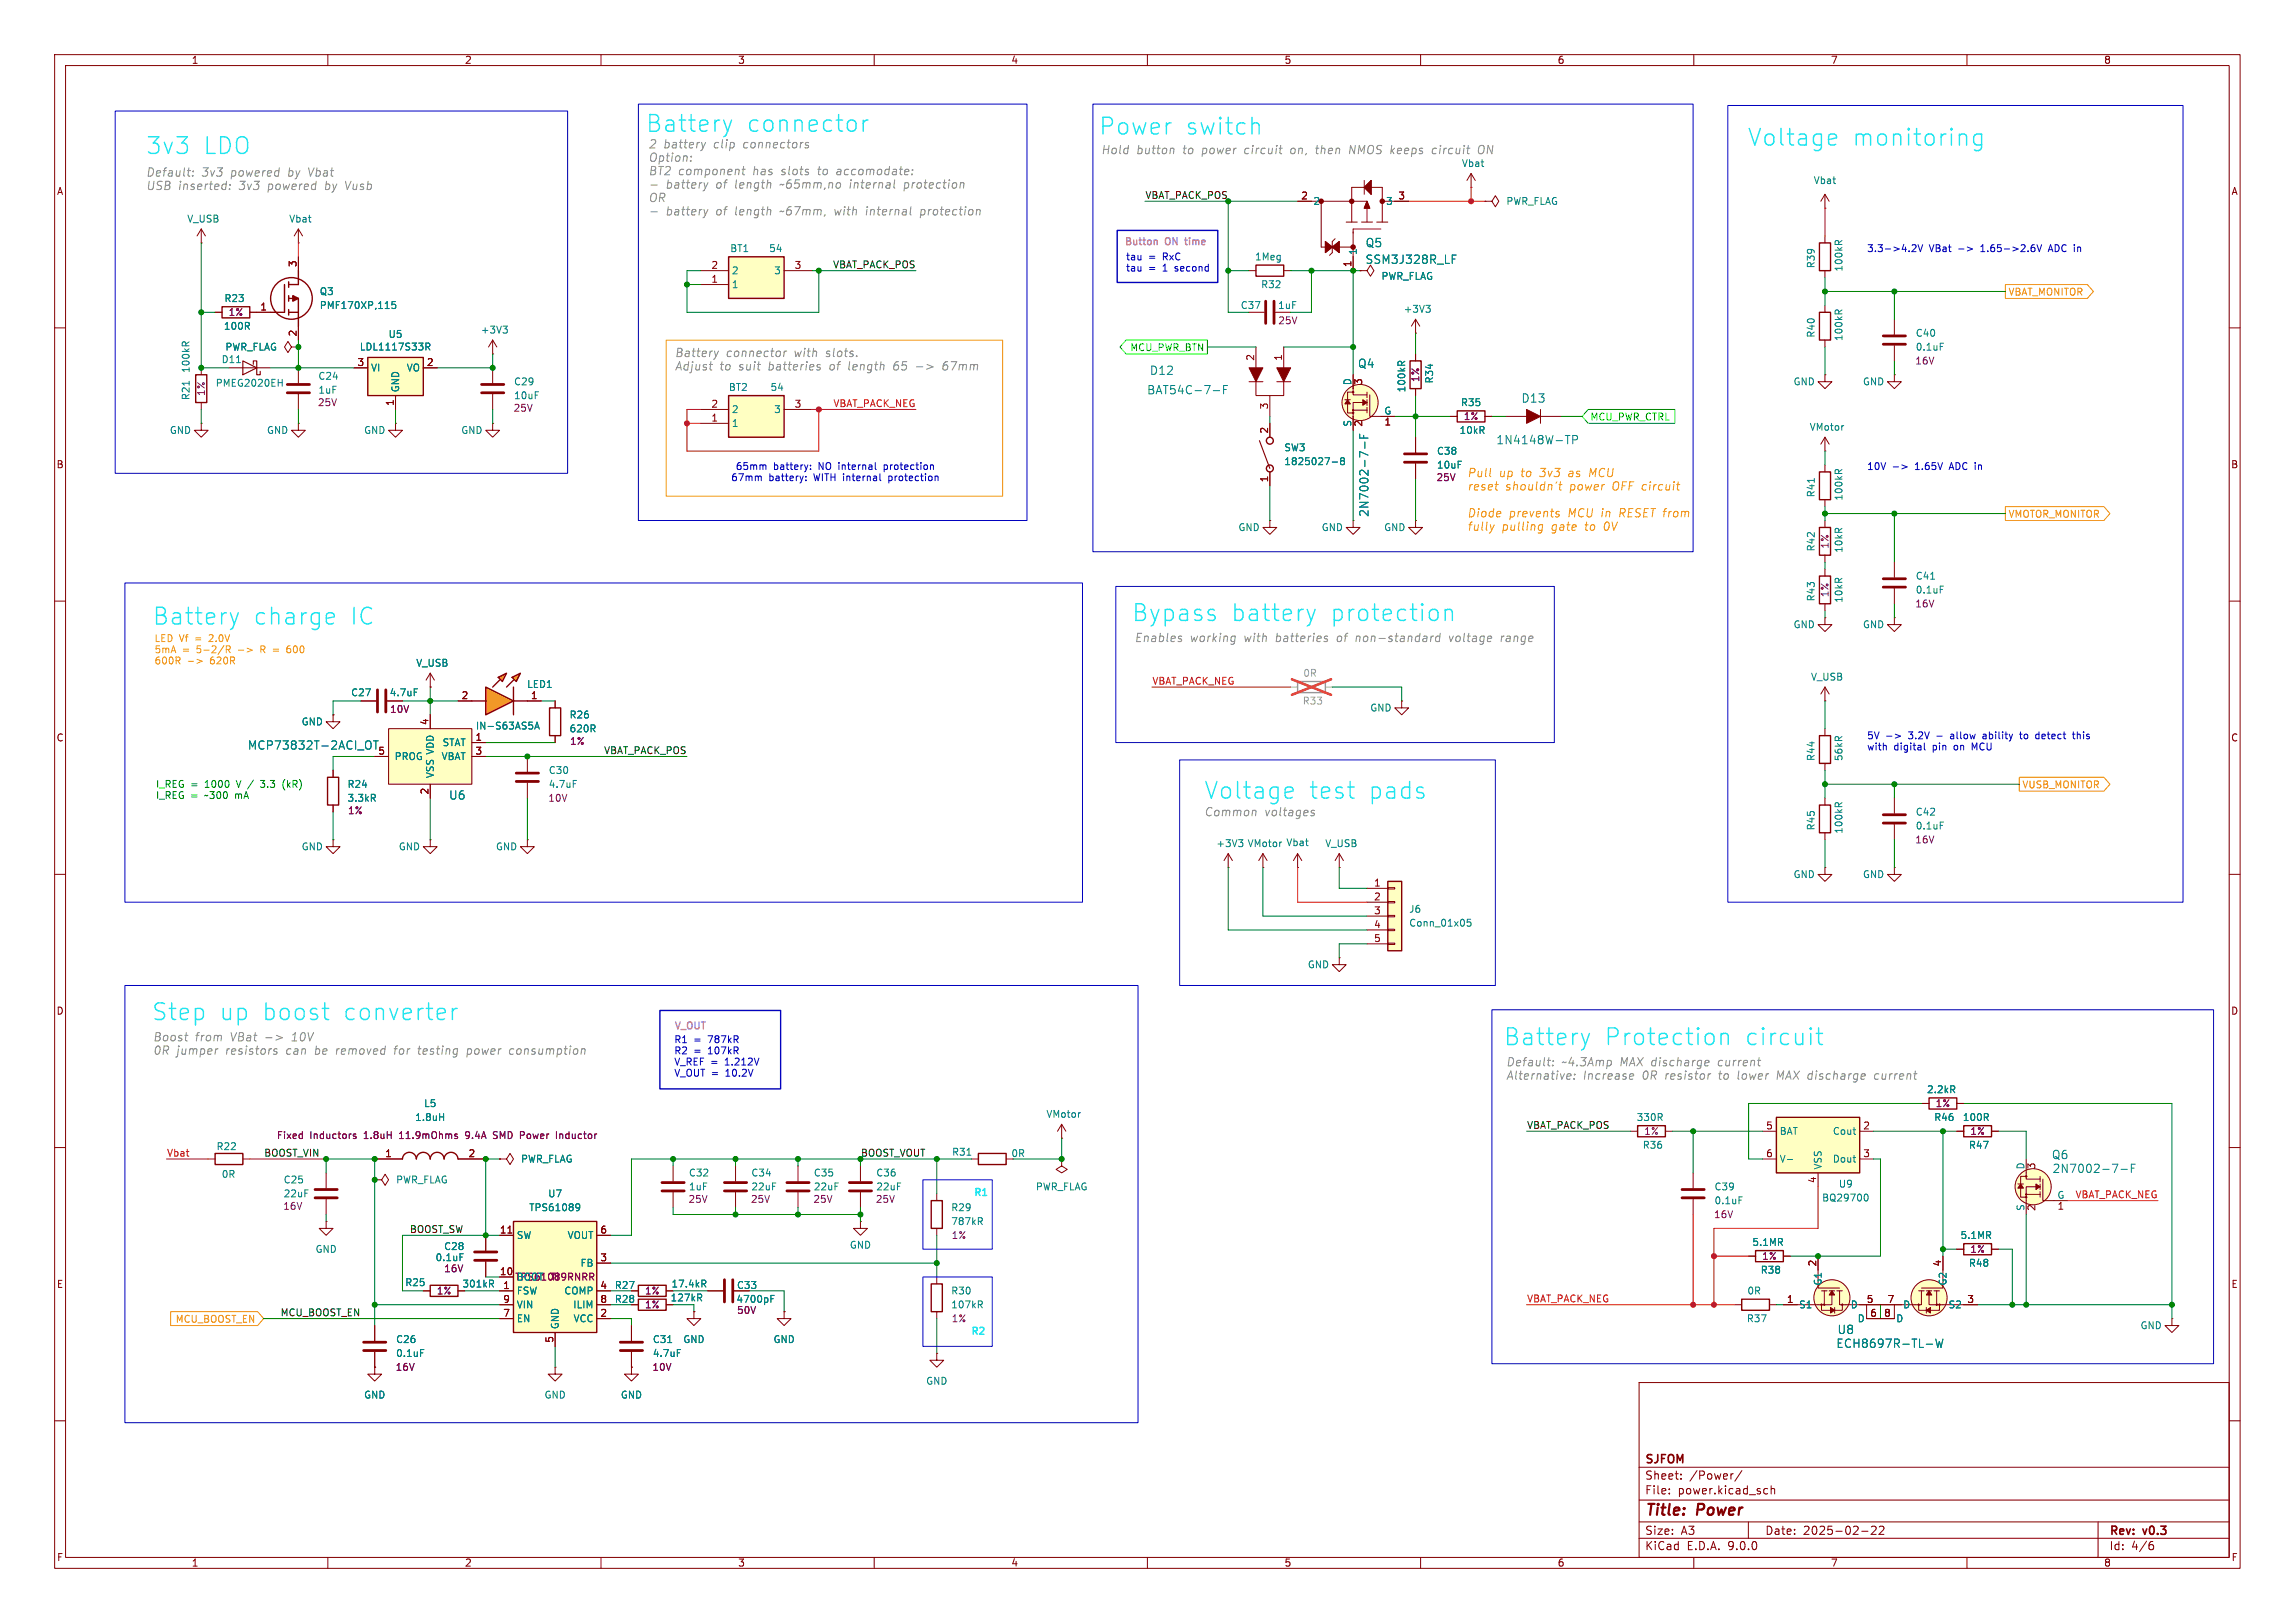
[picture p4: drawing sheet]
<svg xmlns="http://www.w3.org/2000/svg" width="297mm" height="210mm" viewBox="0 0 297 210" stroke-linecap="round" stroke-linejoin="round" font-family="sans-serif">
<defs><g id="words">
<g font-size="3" fill="#1de8ff">
<text x="83.5" y="17.3">Battery</text>
<text x="96.7" y="17.3">connector</text>
<text x="142.2" y="17.7">Power</text>
<text x="153.5" y="17.7">switch</text>
<text x="18.9" y="20.2">3v3</text>
<text x="26.4" y="20.2">LDO</text>
<text x="226.1" y="19.1">Voltage</text>
<text x="239.8" y="19.1">monitoring</text>
<text x="19.7" y="81.1">Battery</text>
<text x="32.8" y="81.1">charge</text>
<text x="45.5" y="81.1">IC</text>
<text x="146.4" y="80.6">Bypass</text>
<text x="159.4" y="80.6">battery</text>
<text x="172.3" y="80.6">protection</text>
<text x="155.8" y="103.6">Voltage</text>
<text x="169.4" y="103.6">test</text>
<text x="177.2" y="103.6">pads</text>
<text x="19.6" y="132.3">Step</text>
<text x="28.4" y="132.3">up boost</text>
<text x="44.7" y="132.3">converter</text>
<text x="194.6" y="135.5">Battery</text>
<text x="207.7" y="135.5">Protection</text>
<text x="226" y="135.5">circuit</text>
</g>
<g font-size="2" fill="#840000">
<text x="212.8" y="196.5">Title:</text>
<text x="219.7" y="196.5">Power</text>
</g>
<g font-size="1.5" fill="#848484">
<text x="18.9" y="23">Default:</text>
<text x="26" y="23">3v3</text>
<text x="29.8" y="23">powered</text>
<text x="37.3" y="23">by Vbat</text>
<text x="83.9" y="19.4">2</text>
<text x="83.9" y="21.1">Option:</text>
<text x="83.9" y="22.8">BT2</text>
<text x="85.8" y="19.4">battery</text>
<text x="87.7" y="22.8">component</text>
<text x="92.4" y="19.4">clip</text>
<text x="96.3" y="19.4">connectors</text>
<text x="97.4" y="22.8">has</text>
<text x="101.2" y="22.8">slots</text>
<text x="106" y="22.8">to</text>
<text x="108.5" y="22.8">accomodate:</text>
<text x="142.5" y="20.1">Hold</text>
<text x="147" y="20.1">button</text>
<text x="153.1" y="20.1">to</text>
<text x="155.6" y="20.1">power</text>
<text x="161.2" y="20.1">circuit</text>
<text x="167.3" y="20.1">on,</text>
<text x="170.7" y="20.1">then</text>
<text x="175.1" y="20.1">NMOS keeps</text>
<text x="186" y="20.1">circuit</text>
<text x="192.1" y="20.1">ON</text>
<text x="18.9" y="24.7">USB inserted:</text>
<text x="30.9" y="24.7">3v3</text>
<text x="34.7" y="24.7">powered</text>
<text x="42.2" y="24.7">by Vusb</text>
<text x="83.9" y="26.3">OR</text>
<text x="86.1" y="24.6">battery</text>
<text x="86.1" y="28">battery</text>
<text x="92.7" y="24.6">of</text>
<text x="92.7" y="28">of</text>
<text x="95.2" y="24.6">length</text>
<text x="95.2" y="28">length</text>
<text x="101.1" y="24.6">~65mm,no</text>
<text x="101.1" y="28">~67mm,</text>
<text x="108.3" y="28">with</text>
<text x="110.2" y="24.6">internal</text>
<text x="112.4" y="28">internal</text>
<text x="117.4" y="24.6">protection</text>
<text x="119.6" y="28">protection</text>
<text x="87.3" y="46.4">Battery</text>
<text x="93.9" y="46.4">connector</text>
<text x="102.8" y="46.4">with</text>
<text x="107" y="46.4">slots.</text>
<text x="87.3" y="48.1">Adjust</text>
<text x="93.1" y="48.1">to</text>
<text x="95.6" y="48.1">suit</text>
<text x="99.5" y="48.1">batteries</text>
<text x="107.5" y="48.1">of</text>
<text x="110" y="48.1">length</text>
<text x="116" y="48.1">65</text>
<text x="119" y="48.1">-&gt;</text>
<text x="122.6" y="48.1">67mm</text>
<text x="146.8" y="83.2">Enables</text>
<text x="154" y="83.2">working</text>
<text x="161" y="83.2">with</text>
<text x="165.2" y="83.2">batteries</text>
<text x="173.2" y="83.2">of</text>
<text x="175.7" y="83.2">non-standard</text>
<text x="187.9" y="83.2">voltage</text>
<text x="194.7" y="83.2">range</text>
<text x="155.8" y="105.8">Common</text>
<text x="163.6" y="105.8">voltages</text>
<text x="19.8" y="134.9">Boost</text>
<text x="19.8" y="136.6">0R jumper</text>
<text x="25.2" y="134.9">from</text>
<text x="29.2" y="136.6">resistors</text>
<text x="29.8" y="134.9">VBat</text>
<text x="37.1" y="136.6">can</text>
<text x="37.9" y="134.9">10V</text>
<text x="40.9" y="136.6">be</text>
<text x="43.7" y="136.6">removed</text>
<text x="51.4" y="136.6">for</text>
<text x="54.6" y="136.6">testing</text>
<text x="61" y="136.6">power</text>
<text x="66.6" y="136.6">consumption</text>
<text x="194.9" y="138.1">Default:</text>
<text x="194.9" y="139.9">Alternative:</text>
<text x="202.1" y="138.1">~4.3Amp</text>
<text x="204.8" y="139.9">Increase</text>
<text x="209.7" y="138.1">MAX discharge</text>
<text x="212.5" y="139.9">0R resistor</text>
<text x="222.5" y="138.1">current</text>
<text x="222.6" y="139.9">to</text>
<text x="225.1" y="139.9">lower</text>
<text x="230.3" y="139.9">MAX discharge</text>
<text x="243.1" y="139.9">current</text>
</g>
<g font-size="1.5" fill="#008484">
<text x="176.6" y="34.3">SSM3J328R_LF</text>
<text x="176.7" y="32.1">Q5</text>
<text x="175.7" y="47.8">Q4</text>
<text x="148.4" y="51.2">BAT54C-7-F</text>
<text x="148.7" y="48.7">D12</text>
<text x="196.8" y="52.2">D13</text>
<text x="193.6" y="57.6">1N4148W-TP</text>
<text x="177.2" y="67" transform="rotate(-90 177.2 67)">2N7002-7-F</text>
<text x="32" y="97.1">MCP73832T-2ACI_OT</text>
<text x="58.1" y="103.6">U6</text>
<text x="265.5" y="150.1">Q6</text>
<text x="265.6" y="151.9">2N7002-7-F</text>
<text x="237.7" y="172.8">U8</text>
<text x="237.6" y="174.6">ECH8697R-TL-W</text>
</g>
<g font-size="1.5" fill="#f90">
<text x="189.8" y="61.9">Pull</text>
<text x="189.8" y="63.6">reset</text>
<text x="193.9" y="61.9">up</text>
<text x="194.8" y="63.6">shouldn't</text>
<text x="196.8" y="61.9">to</text>
<text x="199.3" y="61.9">3v3</text>
<text x="203.1" y="63.6">power</text>
<text x="203.1" y="61.9">as</text>
<text x="205.9" y="61.9">MCU</text>
<text x="208.7" y="63.6">OFF circuit</text>
<text x="189.8" y="67.1">Diode</text>
<text x="189.8" y="68.8">fully</text>
<text x="194.3" y="68.8">pulling</text>
<text x="195.2" y="67.1">prevents</text>
<text x="200.8" y="68.8">gate</text>
<text x="202.9" y="67.1">MCU in</text>
<text x="205.2" y="68.8">to</text>
<text x="207.7" y="68.8">0V</text>
<text x="209.7" y="67.1">RESET from</text>
</g>
<g font-size="1.5" fill="#840000">
<text x="212.8" y="191.6">Sheet:</text>
<text x="212.8" y="189.6">SJFOM</text>
<text x="218.6" y="191.6">/Power/</text>
<text x="212.8" y="193.5">File:</text>
<text x="217.1" y="193.5">power.kicad_sch</text>
<text x="212.8" y="200.7">KiCad</text>
<text x="212.8" y="198.7">Size:</text>
<text x="217.5" y="198.7">A3</text>
<text x="218.3" y="200.7">E.D.A.</text>
<text x="223.7" y="200.7">9.0.0</text>
<text x="228.4" y="198.7">Date:</text>
<text x="233.3" y="198.7">2025-02-22</text>
<text x="272.9" y="198.9">Rev:</text>
<text x="272.9" y="200.7">Id:</text>
<text x="275.8" y="200.7">4/6</text>
<text x="277.4" y="198.9">v0.3</text>
</g>
<g font-size="1.3" fill="#840000">
<text x="24.7" y="8.4">1</text>
<text x="60.1" y="8.4">2</text>
<text x="95.5" y="8.4">3</text>
<text x="130.8" y="8.4">4</text>
<text x="166.2" y="8.4">5</text>
<text x="201.5" y="8.4">6</text>
<text x="236.9" y="8.4">7</text>
<text x="272.2" y="8.4">8</text>
<text x="7.3" y="25.4">A</text>
<text x="168.3" y="25.9">2</text>
<text x="180.9" y="25.9">3</text>
<text x="288.7" y="25.4">A</text>
<text x="38.4" y="34.6" transform="rotate(-90 38.4 34.6)">3</text>
<text x="92" y="34.8">2</text>
<text x="102.8" y="34.8">3</text>
<text x="174.9" y="34.6" transform="rotate(-90 174.9 34.6)">1</text>
<text x="33.6" y="40.2">1</text>
<text x="92" y="36.6">1</text>
<text x="38.4" y="43.6" transform="rotate(-90 38.4 43.6)">2</text>
<text x="46.2" y="47.4">3</text>
<text x="55.2" y="47.4">2</text>
<text x="162.4" y="46.7" transform="rotate(-90 162.4 46.7)">2</text>
<text x="166" y="46.7" transform="rotate(-90 166 46.7)">1</text>
<text x="51" y="52.6" transform="rotate(-90 51 52.6)">1</text>
<text x="92" y="52.8">2</text>
<text x="102.8" y="52.8">3</text>
<text x="164.2" y="53" transform="rotate(-90 164.2 53)">3</text>
<text x="176.5" y="49.9" transform="rotate(-90 176.5 49.9)">3</text>
<text x="92" y="54.6">1</text>
<text x="164.2" y="56.2" transform="rotate(-90 164.2 56.2)">2</text>
<text x="176.5" y="55.3" transform="rotate(-90 176.5 55.3)">2</text>
<text x="179.1" y="55.3">1</text>
<text x="7.2" y="60.7">B</text>
<text x="164.2" y="62.5" transform="rotate(-90 164.2 62.5)">1</text>
<text x="288.7" y="60.7">B</text>
<text x="55.5" y="93.9" transform="rotate(-90 55.5 93.9)">4</text>
<text x="59.7" y="90.5">2</text>
<text x="61.5" y="95.9">1</text>
<text x="68.6" y="90.5">1</text>
<text x="7.2" y="96.1">C</text>
<text x="48.9" y="97.7">5</text>
<text x="61.5" y="97.7">3</text>
<text x="288.7" y="96.1">C</text>
<text x="55.5" y="102.9" transform="rotate(-90 55.5 102.9)">2</text>
<text x="177.8" y="114.8">1</text>
<text x="177.8" y="116.6">2</text>
<text x="177.8" y="118.4">3</text>
<text x="177.8" y="120.2">4</text>
<text x="177.8" y="121.9">5</text>
<text x="7.2" y="131.4">D</text>
<text x="288.7" y="131.4">D</text>
<text x="49.8" y="149.8">1</text>
<text x="60.6" y="149.8">2</text>
<text x="228.5" y="146.2">5</text>
<text x="228.5" y="149.8">6</text>
<text x="241.1" y="146.2">2</text>
<text x="241.1" y="149.8">3</text>
<text x="235.1" y="153.2" transform="rotate(-90 235.1 153.2)">4</text>
<text x="263.6" y="151.4" transform="rotate(-90 263.6 151.4)">3</text>
<text x="64.6" y="159.7">11</text>
<text x="77.6" y="159.7">6</text>
<text x="263.6" y="156.8" transform="rotate(-90 263.6 156.8)">2</text>
<text x="266.2" y="156.8">1</text>
<text x="7.3" y="166.8">E</text>
<text x="64.6" y="165.1">10</text>
<text x="65.1" y="166.8">1</text>
<text x="77.6" y="163.3">3</text>
<text x="77.6" y="166.8">4</text>
<text x="95.3" y="166.9">C33</text>
<text x="235.1" y="163.9" transform="rotate(-90 235.1 163.9)">2</text>
<text x="251.3" y="163.9" transform="rotate(-90 251.3 163.9)">4</text>
<text x="288.7" y="166.8">E</text>
<text x="65.1" y="168.6">9</text>
<text x="65.1" y="170.4">7</text>
<text x="71.7" y="173.8" transform="rotate(-90 71.7 173.8)">5</text>
<text x="77.6" y="168.6">8</text>
<text x="77.6" y="170.4">2</text>
<text x="231.2" y="168.6">1</text>
<text x="241.5" y="168.6">5</text>
<text x="242" y="170.4">6</text>
<text x="243.8" y="170.4">8</text>
<text x="244.2" y="168.6">7</text>
<text x="254.5" y="168.6">3</text>
<text x="7.3" y="202.1">F</text>
<text x="24.7" y="202.9">1</text>
<text x="60.1" y="202.9">2</text>
<text x="95.5" y="202.9">3</text>
<text x="130.8" y="202.9">4</text>
<text x="166.2" y="202.9">5</text>
<text x="201.5" y="202.9">6</text>
<text x="236.9" y="202.9">7</text>
<text x="272.2" y="202.9">8</text>
<text x="288.7" y="202.1">F</text>
</g>
<g font-size="1.3" fill="#008484">
<text x="189.1" y="21.7">Vbat</text>
<text x="234.6" y="24">Vbat</text>
<text x="24.2" y="28.9">V_USB</text>
<text x="37.4" y="28.9">Vbat</text>
<text x="169.9" y="26.7">2</text>
<text x="179.3" y="26.7">3</text>
<text x="194.9" y="26.7">PWR_FLAG</text>
<text x="94.4" y="32.8">BT1</text>
<text x="94.6" y="35.6">2</text>
<text x="99.5" y="32.8">54</text>
<text x="100.1" y="35.6">3</text>
<text x="162.4" y="33.8">1Meg</text>
<text x="175.7" y="33" transform="rotate(-90 175.7 33)">1</text>
<text x="235" y="34.8" transform="rotate(-90 235 34.8)">R39</text>
<text x="238.6" y="35.2" transform="rotate(-90 238.6 35.2)">100kR</text>
<text x="29" y="39.2">R23</text>
<text x="41.3" y="40.1">PMF170XP,115</text>
<text x="41.3" y="38.3">Q3</text>
<text x="94.6" y="37.4">1</text>
<text x="160.5" y="40.1">C37</text>
<text x="163.1" y="37.4">R32</text>
<text x="165.3" y="40.1">1uF</text>
<text x="178.7" y="36.4">PWR_FLAG</text>
<text x="181.6" y="40.6">+3V3</text>
<text x="28.6" y="47.1">D11</text>
<text x="28.9" y="42.8">100R</text>
<text x="29.1" y="45.5">PWR_FLAG</text>
<text x="46.5" y="45.5">LDL1117S33R</text>
<text x="50.2" y="43.9">U5</text>
<text x="62.2" y="43.3">+3V3</text>
<text x="235" y="43.8" transform="rotate(-90 235 43.8)">R40</text>
<text x="238.6" y="44.2" transform="rotate(-90 238.6 44.2)">100kR</text>
<text x="247.9" y="43.7">C40</text>
<text x="247.9" y="45.5">0.1uF</text>
<text x="24.7" y="51.8" transform="rotate(-90 24.7 51.8)">R21</text>
<text x="24.7" y="48.3" transform="rotate(-90 24.7 48.3)">100kR</text>
<text x="27.9" y="50.2">PMEG2020EH</text>
<text x="41.1" y="51.1">1uF</text>
<text x="41.1" y="49.3">C24</text>
<text x="48" y="48.2">VI</text>
<text x="51.8" y="50.8" transform="rotate(-90 51.8 50.8)">GND</text>
<text x="52.6" y="48.2">VO</text>
<text x="66.5" y="50">C29</text>
<text x="66.5" y="51.8">10uF</text>
<text x="94.3" y="50.7">BT2</text>
<text x="94.6" y="53.6">2</text>
<text x="99.6" y="50.7">54</text>
<text x="100.1" y="53.6">3</text>
<text x="174.9" y="49.9" transform="rotate(-90 174.9 49.9)">D</text>
<text x="179.1" y="53.7">G</text>
<text x="182" y="50.8" transform="rotate(-90 182 50.8)">100kR</text>
<text x="185.6" y="49.7" transform="rotate(-90 185.6 49.7)">R34</text>
<text x="189" y="52.7">R35</text>
<text x="232" y="50">GND</text>
<text x="241" y="50">GND</text>
<text x="21.9" y="56.3">GND</text>
<text x="34.5" y="56.3">GND</text>
<text x="47.1" y="56.3">GND</text>
<text x="59.6" y="56.3">GND</text>
<text x="94.6" y="55.4">1</text>
<text x="166.1" y="58.5">SW3</text>
<text x="174.9" y="55.3" transform="rotate(-90 174.9 55.3)">S</text>
<text x="185.9" y="59">C38</text>
<text x="188.8" y="56.3">10kR</text>
<text x="234.1" y="55.9">VMotor</text>
<text x="166.1" y="60.3">1825027-8</text>
<text x="185.9" y="60.8">10uF</text>
<text x="235" y="64.4" transform="rotate(-90 235 64.4)">R41</text>
<text x="238.6" y="64.8" transform="rotate(-90 238.6 64.8)">100kR</text>
<text x="160.2" y="68.9">GND</text>
<text x="171" y="68.9">GND</text>
<text x="179.1" y="68.9">GND</text>
<text x="235" y="71.4" transform="rotate(-90 235 71.4)">R42</text>
<text x="238.6" y="71.6" transform="rotate(-90 238.6 71.6)">10kR</text>
<text x="235" y="77.9" transform="rotate(-90 235 77.9)">R43</text>
<text x="247.9" y="75.1">C41</text>
<text x="247.9" y="76.9">0.1uF</text>
<text x="232" y="81.4">GND</text>
<text x="238.6" y="78.1" transform="rotate(-90 238.6 78.1)">10kR</text>
<text x="241" y="81.4">GND</text>
<text x="53.8" y="86.4">V_USB</text>
<text x="68.1" y="89.2">LED1</text>
<text x="234.3" y="88.2">V_USB</text>
<text x="39" y="94">GND</text>
<text x="45.4" y="90.2">C27</text>
<text x="50.4" y="90.2">4.7uF</text>
<text x="61.5" y="94.5">IN-S63AS5A</text>
<text x="73.6" y="94.9">620R</text>
<text x="73.6" y="93.1">R26</text>
<text x="177.3" y="92.2">GND</text>
<text x="51" y="98.5">PROG</text>
<text x="56.3" y="100.8" transform="rotate(-90 56.3 100.8)">VSS VDD</text>
<text x="57.1" y="98.5">VBAT</text>
<text x="57.2" y="96.7">STAT</text>
<text x="70.9" y="100.3">C30</text>
<text x="235" y="98.5" transform="rotate(-90 235 98.5)">R44</text>
<text x="238.6" y="98.5" transform="rotate(-90 238.6 98.5)">56kR</text>
<text x="44.9" y="103.9">3.3kR</text>
<text x="44.9" y="102.1">R24</text>
<text x="70.9" y="102.1">4.7uF</text>
<text x="235" y="107.5" transform="rotate(-90 235 107.5)">R45</text>
<text x="238.6" y="108" transform="rotate(-90 238.6 108)">100kR</text>
<text x="247.9" y="105.7">C42</text>
<text x="247.9" y="107.5">0.1uF</text>
<text x="39" y="110.2">GND</text>
<text x="51.5" y="110.2">GND</text>
<text x="64.1" y="110.2">GND</text>
<text x="157.3" y="109.8">+3V3</text>
<text x="161.4" y="109.8">VMotor</text>
<text x="166.4" y="109.6">Vbat</text>
<text x="171.4" y="109.8">V_USB</text>
<text x="232" y="113.8">GND</text>
<text x="241" y="113.8">GND</text>
<text x="182.3" y="118.2">J6</text>
<text x="169.2" y="125.4">GND</text>
<text x="182.3" y="120">Conn_01x05</text>
<text x="54.8" y="143.4">L5</text>
<text x="249.3" y="141.6">2.2kR</text>
<text x="28" y="149">R22</text>
<text x="53.7" y="145.2">1.8uH</text>
<text x="123.1" y="149.7">R31</text>
<text x="130.8" y="149.9">0R</text>
<text x="135.3" y="144.8">VMotor</text>
<text x="211.7" y="145.2">330R</text>
<text x="212.5" y="148.8">R36</text>
<text x="230.2" y="147">BAT</text>
<text x="237.1" y="147">Cout</text>
<text x="250.2" y="145.2">R46</text>
<text x="253.9" y="145.2">100R</text>
<text x="254.7" y="148.8">R47</text>
<text x="28.6" y="152.6">0R</text>
<text x="36.6" y="153.3">C25</text>
<text x="36.6" y="155.1">22uF</text>
<text x="51.2" y="153.3">PWR_FLAG</text>
<text x="67.4" y="150.6">PWR_FLAG</text>
<text x="70.9" y="155.1">U7</text>
<text x="89.1" y="154.2">1uF</text>
<text x="89.1" y="152.4">C32</text>
<text x="97.2" y="152.4">C34</text>
<text x="97.2" y="154.2">22uF</text>
<text x="105.3" y="152.4">C35</text>
<text x="105.3" y="154.2">22uF</text>
<text x="113.3" y="152.4">C36</text>
<text x="113.3" y="154.2">22uF</text>
<text x="134" y="154.2">PWR_FLAG</text>
<text x="221.8" y="154.2">C39</text>
<text x="221.8" y="156">0.1uF</text>
<text x="230.2" y="150.6">V-</text>
<text x="235.7" y="155.6">BQ29700</text>
<text x="235.9" y="151.4" transform="rotate(-90 235.9 151.4)">VSS</text>
<text x="237.1" y="150.6">Dout</text>
<text x="237.9" y="153.8">U9</text>
<text x="262" y="151.4" transform="rotate(-90 262 151.4)">D</text>
<text x="266.2" y="155.2">G</text>
<text x="57.4" y="161.9">C28</text>
<text x="66.8" y="160.5">SW</text>
<text x="68.4" y="156.9">TPS61089</text>
<text x="73.4" y="160.5">VOUT</text>
<text x="109.9" y="161.7">GND</text>
<text x="123" y="156.9">R29</text>
<text x="123" y="158.7">787kR</text>
<text x="226.7" y="161.4">5.1MR</text>
<text x="253.6" y="160.5">5.1MR</text>
<text x="262" y="156.8" transform="rotate(-90 262 156.8)">S</text>
<text x="40.8" y="162.3">GND</text>
<text x="52.4" y="166.6">R25</text>
<text x="56.3" y="163.3">0.1uF</text>
<text x="59.8" y="166.7">301kR</text>
<text x="66.8" y="165.8">BOOT Ti</text>
<text x="66.8" y="167.6">FSW</text>
<text x="73" y="167.6">COMP</text>
<text x="75.1" y="164">FB</text>
<text x="79.5" y="166.9">R27</text>
<text x="86.8" y="166.7">17.4kR</text>
<text x="123" y="167.6">R30</text>
<text x="226.1" y="167.6">0R</text>
<text x="227.8" y="164.9">R38</text>
<text x="235.9" y="166.4" transform="rotate(-90 235.9 166.4)">G1</text>
<text x="252.1" y="166.4" transform="rotate(-90 252.1 166.4)">G2</text>
<text x="254.7" y="164">R48</text>
<text x="51.2" y="173.9">C26</text>
<text x="66.8" y="169.4">VIN</text>
<text x="66.8" y="171.2">EN</text>
<text x="72.5" y="172.1" transform="rotate(-90 72.5 172.1)">GND</text>
<text x="74.1" y="169.4">ILIM</text>
<text x="74.2" y="171.2">VCC</text>
<text x="79.5" y="168.7">R28</text>
<text x="84.4" y="173.9">C31</text>
<text x="86.7" y="168.5">127kR</text>
<text x="88.4" y="173.9">GND</text>
<text x="95.2" y="168.7">4700pF</text>
<text x="100" y="173.9">GND</text>
<text x="123" y="169.4">107kR</text>
<text x="226" y="171.2">R37</text>
<text x="232.8" y="169.4">S1</text>
<text x="239.4" y="169.4">D</text>
<text x="240.3" y="171.2">D</text>
<text x="245.3" y="171.2">D</text>
<text x="246.2" y="169.4">D</text>
<text x="252.1" y="169.4">S2</text>
<text x="276.9" y="172.1">GND</text>
<text x="51.2" y="175.7">0.1uF</text>
<text x="84.4" y="175.7">4.7uF</text>
<text x="119.8" y="179.3">GND</text>
<text x="47.1" y="181.1">GND</text>
<text x="70.4" y="181.1">GND</text>
<text x="80.3" y="181.1">GND</text>
</g>
<g font-size="1.3">
<text x="148.2" y="25.8">VBAT_PACK_POS</text>
<text x="107.7" y="34.8">VBAT_PACK_POS</text>
<text x="78.1" y="97.6">VBAT_PACK_POS</text>
<text x="34.1" y="149.7">BOOST_VIN</text>
<text x="197.6" y="146.1">VBAT_PACK_POS</text>
<text x="53" y="159.6">BOOST_SW</text>
<text x="36.2" y="170.4">MCU_BOOST_EN</text>
</g>
<g font-size="1.3" fill="#f0f">
<text x="145.4" y="32">Button</text>
<text x="150.8" y="32">ON</text>
<text x="153.8" y="32">time</text>
<text x="87.2" y="133.4">V_OUT</text>
</g>
<g font-size="1.3" fill="#0000c2">
<text x="145.7" y="33.8">tau</text>
<text x="145.7" y="35.3">tau</text>
<text x="148.6" y="33.8">=</text>
<text x="148.6" y="35.3">=</text>
<text x="150.6" y="33.8">RxC</text>
<text x="150.6" y="35.3">1</text>
<text x="152.2" y="35.3">second</text>
<text x="241.6" y="32.8">3.3-&gt;4.2V</text>
<text x="249.7" y="32.8">VBat</text>
<text x="256.5" y="32.8">1.65-&gt;2.6V</text>
<text x="265.5" y="32.8">ADC in</text>
<text x="94.6" y="62.4">67mm</text>
<text x="95.2" y="61">65mm</text>
<text x="99.5" y="62.4">battery:</text>
<text x="100.1" y="61">battery:</text>
<text x="105.4" y="62.4">WITH internal</text>
<text x="106" y="61">NO internal</text>
<text x="114.7" y="61">protection</text>
<text x="115.3" y="62.4">protection</text>
<text x="241.6" y="61">10V</text>
<text x="247.9" y="61">1.65V</text>
<text x="252.5" y="61">ADC in</text>
<text x="241.6" y="95.8">5V</text>
<text x="247.1" y="95.8">3.2V</text>
<text x="250.8" y="95.8">-</text>
<text x="252.7" y="95.8">allow</text>
<text x="257.1" y="95.8">ability</text>
<text x="262.1" y="95.8">to</text>
<text x="264.2" y="95.8">detect</text>
<text x="269.2" y="95.8">this</text>
<text x="241.6" y="97.2">with</text>
<text x="245.1" y="97.2">digital</text>
<text x="250.2" y="97.2">pin</text>
<text x="253.1" y="97.2">on</text>
<text x="255.5" y="97.2">MCU</text>
<text x="87.2" y="135.1">R1</text>
<text x="87.2" y="136.6">R2</text>
<text x="89.8" y="135.1">=</text>
<text x="89.8" y="136.6">=</text>
<text x="91.7" y="135.1">787kR</text>
<text x="91.7" y="136.6">107kR</text>
<text x="87.2" y="138">V_REF =</text>
<text x="87.2" y="139.5">V_OUT =</text>
<text x="93.9" y="138">1.212V</text>
<text x="94" y="139.5">10.2V</text>
</g>
<g font-size="1.3" fill="#840084">
<text x="29.5" y="41">1%</text>
<text x="165.4" y="42.1">25V</text>
<text x="247.8" y="47.3">16V</text>
<text x="26.7" y="51.3" transform="rotate(-90 26.7 51.3)">1%</text>
<text x="41.1" y="52.7">25V</text>
<text x="66.4" y="53.4">25V</text>
<text x="183.8" y="49.5" transform="rotate(-90 183.8 49.5)">1%</text>
<text x="189.4" y="54.5">1%</text>
<text x="185.8" y="62.4">25V</text>
<text x="236.8" y="71.1" transform="rotate(-90 236.8 71.1)">1%</text>
<text x="236.8" y="77.3" transform="rotate(-90 236.8 77.3)">1%</text>
<text x="247.8" y="78.7">16V</text>
<text x="50.4" y="92.4">10V</text>
<text x="73.7" y="96.5">1%</text>
<text x="45" y="105.5">1%</text>
<text x="70.9" y="103.9">10V</text>
<text x="247.8" y="109.3">16V</text>
<text x="250.4" y="143.4">1%</text>
<text x="35.8" y="147.5">Fixed</text>
<text x="40.1" y="147.5">Inductors</text>
<text x="47.2" y="147.5">1.8uH</text>
<text x="51.9" y="147.5">11.9mOhms</text>
<text x="60.6" y="147.5">9.4A</text>
<text x="64.3" y="147.5">SMD Power</text>
<text x="72.7" y="147.5">Inductor</text>
<text x="212.7" y="147">1%</text>
<text x="254.9" y="147">1%</text>
<text x="89" y="155.8">25V</text>
<text x="97.1" y="155.8">25V</text>
<text x="105.2" y="155.8">25V</text>
<text x="113.3" y="155.8">25V</text>
<text x="36.6" y="156.7">16V</text>
<text x="123.1" y="160.5">1%</text>
<text x="221.8" y="157.8">16V</text>
<text x="56.5" y="167.6">1%</text>
<text x="57.4" y="164.8">16V</text>
<text x="66.6" y="165.8">TPS61089RNRR</text>
<text x="83.4" y="167.6">1%</text>
<text x="228" y="163.1">1%</text>
<text x="254.9" y="162.3">1%</text>
<text x="83.4" y="169.4">1%</text>
<text x="95.3" y="170.2">50V</text>
<text x="123.1" y="171.2">1%</text>
<text x="51.1" y="177.5">16V</text>
<text x="84.4" y="177.5">10V</text>
</g>
<g font-size="1.3" fill="#dd8500">
<text x="259.9" y="38.4">VBAT_MONITOR</text>
<text x="259.9" y="67.1">VMOTOR_MONITOR</text>
<text x="261.7" y="102.1">VUSB_MONITOR</text>
<text x="22.7" y="171.3">MCU_BOOST_EN</text>
</g>
<g font-size="1.3" fill="#0f0">
<text x="146.2" y="45.6">MCU_PWR_BTN</text>
<text x="205.8" y="54.6">MCU_PWR_CTRL</text>
</g>
<g font-size="1.3" fill="#f00">
<text x="107.8" y="52.7">VBAT_PACK_NEG</text>
<text x="149.1" y="88.7">VBAT_PACK_NEG</text>
<text x="21.6" y="149.7">Vbat</text>
<text x="268.5" y="155.1">VBAT_PACK_NEG</text>
<text x="197.6" y="168.6">VBAT_PACK_NEG</text>
</g>
<g font-size="1.3" fill="#c2c200">
<text x="19.9" y="83.2">LED Vf</text>
<text x="25.3" y="83.2">=</text>
<text x="27.3" y="83.2">2.0V</text>
<text x="19.9" y="84.7">5mA</text>
<text x="19.9" y="86.1">600R</text>
<text x="23.6" y="84.7">=</text>
<text x="25.5" y="84.7">5-2/R</text>
<text x="27.3" y="86.1">620R</text>
<text x="34.1" y="84.7">R =</text>
<text x="37.7" y="84.7">600</text>
</g>
<g font-size="1.3" fill="#a1a1a1">
<text x="168.6" y="87.7">0R</text>
<text x="168.5" y="91.3">R33</text>
</g>
<g font-size="1.3" fill="#00c200">
<text x="20.1" y="102.1">I_REG =</text>
<text x="20.1" y="103.5">I_REG =</text>
<text x="26.6" y="102.1">1000</text>
<text x="26.6" y="103.5">~300</text>
<text x="30.6" y="103.5">mA</text>
<text x="30.9" y="102.1">V /</text>
<text x="34.2" y="102.1">3.3</text>
<text x="37.2" y="102.1">(kR)</text>
</g>
<text font-size="1.3" fill="#008400" x="111.4" y="149.7">BOOST_VOUT</text>
<g font-size="1.3" fill="#00c2c2">
<text x="125.9" y="155">R1</text>
<text x="125.6" y="173">R2</text>
</g>
</g></defs>
<path d="M0 0h297v210h-297z" fill="#fff" stroke="#fff" stroke-width=".13"/>
<g fill="none" stroke="#840000" stroke-width=".13">
<path d="M7.1 7.1h282.8v195.8h-282.8zM8.5 8.5h280v193h-280zM42.4 7.1v1.4M77.8 7.1v1.4M113.1 7.1v1.4M148.5 7.1v1.4M183.8 7.1v1.4M219.2 7.1v1.4M254.6 7.1v1.4M236.2 30.5v.9M236.2 35v.9M7.1 42.4h1.4"/>
<path d="M29.6 47.6h5.4M63.8 45.8h.1M63.8 44l-.6 .9M63.8 44l.5 .9M63.8 44v1.8M183.2 45.8v.9M183.2 50.3v.9M288.5 42.4h1.4M7.1 77.8h1.4M164.3 67.4v.8h.9l-.9 .9-.9-.9h.9M164.3 67.4h.1M175.1 67.4v.8h.9l-.9 .9-.9-.9h.9"/>
<path d="M175.1 67.4h.1M288.5 77.8h1.4M7.1 113.1h1.4M288.5 113.1h1.4M7.1 148.5h1.4M42.2 158v.9h.9l-.9 .9-.9-.9h.9M42.2 158h.1M125.7 150h.9M130.2 150h.9M137.4 147.3h.1M137.4 145.5l-.5 .9M137.4 145.5l.5 .9"/>
<path d="M137.4 145.5v1.8M288.5 148.5h1.4M48.5 171.5v2M48.5 174.9v2M81.7 167h.9M86.2 167h.9M89.8 169.7v.9h.9l-.9 .9-.9-.9h.9M89.8 169.7h.1M101.5 169.7v.9h.9l-.9 .9-.9-.9h.9M101.5 169.7h.1M212.1 178.9h76.4v22.6h-76.4zM7.1 183.8h1.4"/>
<path d="M212.1 199h76.4M212.1 196.9h76.4M212.1 194.1h76.4M212.1 189.9h76.4M216 193.2v.1M216 192.7v.1M217.5 191.3v.1M217.5 190.7v.1M224.3 190.7h-.2M225.4 190.3l-.9 1.4M226.3 196.9v2.1M228.5 192.6l.3 .1"/>
<path d="M228.8 193.3h-.3M229.2 192.7l.2-.1 .2 .1 .1 .6M229.2 192.2v1.1M240.9 198.1h.8M242.2 197.6l.4-.1 .1 .1 .1 .2-.7 .7h.7M243.2 197.6l.4-.1 .2 .1v.2l-.6 .7h.6M271.5 196.9v4.6M278.3 199.9h.3l.1 .2v.3l-.4 .1M278.6 199.5h-.3M288.5 183.8h1.4M42.4 201.5v1.4M77.8 201.5v1.4"/>
<path d="M113.1 201.5v1.4M148.5 201.5v1.4M183.8 201.5v1.4M219.2 201.5v1.4M254.6 201.5v1.4"/>
</g>
<g fill="none" stroke="#008484" stroke-width=".13">
<path d="M237.5 31.3l.2-.2 .2 .1 .1 .1M238.4 31.1l-.4 .3M30.6 46.9h.5M36 49.5h.5M36.5 49.1v.9M65.1 42.2h.6l-.3 .3M65.5 42.5l.2 .2v.2l-.2 .2M180.9 46.9l.2-.2 .2 .1 .1 .1M181.8 46.7l-.4 .3M125.1 149.5h.6M139.7 144h.1M54.4 174.6h.5"/>
<path d="M91 166.1l.3 .4M91.2 165.6l.1 .2v.2l-.1 .1"/>
</g>
<path d="M31.4 46.7l1.8 .9-1.8 .9zM32.8 47.1v-.4h.4v1.8h.5v-.5" fill="none" stroke="#840000" stroke-width=".14"/>
<path d="M235.5 31.4h1.4v3.6h-1.4zM182.5 46.7h1.4v3.6h-1.4zM126.6 149.2h3.6v1.5h-3.6zM82.6 166.3h3.6v1.4h-3.6z" fill="none" stroke="#840000" stroke-width=".18"/>
<path d="M47.1 173.7h2.8M47.1 174.8h2.8" fill="none" stroke="#840000" stroke-width=".36"/>
<path d="M47.6 46.2h7.2v5h-7.2z" fill="#ffffc2"/>
<path d="M47.6 46.2h7.2v5h-7.2z" fill="none" stroke="#840000" stroke-width=".18"/>
<path d="M45.8 47.6h1.8M51.2 51.2v1.8M54.8 47.6h1.8M64.7 150h.9l.4-.8 .5 .8-.5 .7-.4-.7M64.7 150h.1M48.5 176.9v.9h.9l-.9 .9-.9-.9h.9M48.5 176.9h.1" fill="none" stroke="#840000" stroke-width=".13"/>
<path d="M55.1 44.9l.4-.1 .1-.1v-.2l-.5-.1v.9M55.3 44.9l.3 .4" fill="none" stroke="#008484" stroke-width=".13"/>
<path d="M66.5 158h10.7v14.4h-10.7z" fill="#ffffc2"/>
<path d="M71.1 91.6h1.5v3.6h-1.5zM235.5 95.2h1.4v3.6h-1.4zM66.5 158h10.7v14.4h-10.7zM211.9 145.7h3.6v1.4h-3.6zM82.6 168.1h3.6v1.4h-3.6z" fill="none" stroke="#840000" stroke-width=".18"/>
<g fill="none" stroke="#840000" stroke-width=".13">
<path d="M236.2 26.9h.1M236.2 25.1v1.8M236.2 25.1l-.6 .9M236.2 25.1l.5 .9M194.9 53.9h2.7M199.4 53v1.8M199.4 53.9h2.7M236.2 48.5v.9h.9l-.9 .9-.9-.9h.9M236.2 48.5h.1M245.2 41.3v2M245.2 44.7v2M43.1 92.5v.9h.9l-.9 .9-.9-.9h.9"/>
<path d="M43.1 92.5h.1M46.7 90.7h2M50.1 90.7h2M68.2 97.9v2M71.8 90.7v.9M71.8 95.2v.9M236.2 94.3v.9M236.2 98.8v.9M68.2 101.3v2M64.7 159.8h1.8M65.7 159.5h.5M77.2 159.8h1.8"/>
<path d="M211 146.4h.9M215.5 146.4h.9M64.7 165.2h1.8M64.7 167h1.8M64.7 168.8h1.8M64.7 170.6h1.8M71.8 172.4v1.8M77.2 167h1.8M77.2 168.8h1.8M77.2 170.6h1.8M77.2 163.4h1.8M81.7 168.8h.9"/>
<path d="M81.7 171.5v2M81.7 174.9v2M86.2 168.8h.9"/>
</g>
<path d="M202.6 56.3h.6M203.5 56.9h.6l.1-.2-.1-.2-.2-.2h-.4v1.1M251.1 44.4h.4M53.6 89.1h.4M74.2 101h.4M74.7 155.8h.2l.1 .1a.6 .6 0 0 1-.2 .8h-.2M75 156.1l-.1 .2h-.2M86.4 173.7h.5M87.7 174.6h.4M90.5 167.9l.3 .4M90.6 167.4l.2 .2v.2l-.2 .1" fill="none" stroke="#008484" stroke-width=".13"/>
<path d="M76.3 164.7h.4l.1 .2v.3h-.5M76.5 165.2l.3 .4" fill="none" stroke="#840084" stroke-width=".13"/>
<path d="M243.7 43.5h2.9M243.7 44.5h2.9M48.9 89.3v2.8M49.9 89.3v2.8M66.8 100h2.9M66.8 101.1h2.9M80.3 173.7h2.9M80.3 174.8h2.9" fill="none" stroke="#840000" stroke-width=".36"/>
<path d="M197.6 53l1.8 .9-1.8 .9z" fill="#840000" stroke="#840000" stroke-width=".13"/>
<g fill="#f90">
<path d="M62.9 88.9l3.6 1.8-3.6 1.8z"/>
<path d="M66.3 87.6l1.1-.5-.6 1.1z"/>
</g>
<path d="M66.5 88l-.9 .9z" fill="#fff"/>
<path d="M64.5 87.6l1.1-.5-.6 1.1z" fill="#f90"/>
<path d="M61.1 90.7h1.8M62.9 88.9l3.6 1.8-3.6 1.8zM64.5 87.6l1.1-.5-.6 1.1zM64.7 88l-.9 .9M66.3 87.6l1.1-.5-.6 1.1zM66.5 90.7h1.7M66.5 88.9v3.6M66.5 88l-.9 .9" fill="none" stroke="#840000" stroke-width=".18"/>
<path d="M59.3 90.7h1.8M68.2 90.7h1.8" fill="none" stroke="#840000" stroke-width=".13"/>
<path d="M69.2 94.3l.3-.9 .3 .9M69.3 94.1h.4" fill="none" stroke="#008484" stroke-width=".13"/>
<path d="M50.3 94.3h10.8v7.2h-10.8z" fill="#ffffc2"/>
<g fill="none" stroke="#840000" stroke-width=".13">
<path d="M51.2 54.8v.9h.9l-.9 .9-.9-.9h.9M51.2 54.8h.1M63.8 54.8v.9h.9l-.9 .9-.9-.9h.9M63.8 54.8h.1M161.6 49.4h1.8M161.6 40.4h2M162.5 49.4v1.8h3.6v-1.8M162.5 44.9v2.7M164.3 51.2v2.7M164.3 54.8v1.8M165.2 49.4h1.8M166.1 44.9v2.7"/>
<path d="M183.2 56.6v1.9M183.2 60v2M187.7 53.9h.9M192.2 53.9h.9M164.3 61.1v1.8M43.1 99.7v.9M48.5 97.9h1.8M50.3 94.3h10.8v7.2h-10.8zM55.7 88.9h.1M55.7 87.1v1.8M55.7 92.5v1.8M55.7 87.1l-.6 .9"/>
<path d="M55.7 87.1l.5 .9M61.1 97.9h1.8M61.1 96.1h1.8M181.4 90.7v.9h.9l-.9 .9-.9-.9h.9M181.4 90.7h.1M43.1 108.7v.9h.9l-.9 .9-.9-.9h.9M43.1 108.7h.1M43.1 104.2v.9M55.7 108.7v.9h.9l-.9 .9-.9-.9h.9M55.7 108.7h.1M55.7 101.5v1.8M68.2 108.7v.9h.9l-.9 .9-.8-.9h.8"/>
<path d="M68.2 108.7h.1M158.9 112.3h.1M158.9 110.5l-.5 .9M158.9 110.5l.6 .9M158.9 110.5v1.8M173.3 112.3h.1M173.3 110.5l-.5 .9M173.3 110.5l.6 .9M173.3 110.5v1.8M71.8 176.9v.9h.9l-.9 .9-.9-.9h.9M71.8 176.9h.1M81.7 176.9v.9h.9l-.9 .9-.9-.9h.9"/>
<path d="M81.7 176.9h.1"/>
</g>
<g fill="none" stroke="#008484" stroke-width=".13">
<path d="M157 50.6h.8M158.3 50.4h.4M158.9 49.9h-.6v1.1M172.4 59.8h.7M173.6 59.6l-.1-.2 .1-.2h.2l.2 .2-.2 .2M173.6 59.6l-.1 .2v.2l.1 .1h.3l.1-.1v-.2l-.2-.2M173.6 59.6h.2M47.6 95.9a.36 .36 0 0 1 .4 .3v.4a.36 .36 0 0 1-.4 .3M48.3 95.9h.6M48.6 95.9v1M48.3 103.3l.3 .4M48.5 102.9v.3"/>
<path d="M160.3 108.7h.5l-.3 .3M160.7 109l.1 .2v.2l-.1 .2"/>
</g>
<g fill="none" stroke="#840000" stroke-width=".18">
<path d="M188.6 53.2h3.6v1.4h-3.6zM42.4 100.6h1.4v3.6h-1.4z"/>
<circle cx="164.3" cy="57" r=".45"/>
<circle cx="164.3" cy="60.6" r=".45"/>
</g>
<path d="M167.9 88.2h3.6v1.4h-3.6z" fill="none" stroke="#a1a1a1" stroke-width=".18"/>
<path d="M167 88.9h.9M171.5 88.9h.9" fill="none" stroke="#a1a1a1" stroke-width=".13"/>
<path d="M167.2 87.9l5.1 2M172.3 87.9l-5.1 2" fill="none" stroke="#ff2626" stroke-width=".32"/>
<path d="M163.8 39v2.8M164.9 39v2.8M181.8 58.7h2.8M181.8 59.8h2.8" fill="none" stroke="#840000" stroke-width=".36"/>
<path d="M163 57l1.3 3.6" fill="none" stroke="#840000" stroke-width=".14"/>
<g fill="#840000" stroke="#840000" stroke-width=".13">
<path d="M165.2 47.6h1.8l-.9 1.8z"/>
<path d="M161.6 47.6h1.8l-.9 1.8z"/>
</g>
<path d="M229.9 144.6h10.8v7.2h-10.8z" fill="#ffffc2"/>
<path d="M229.9 144.6h10.8v7.2h-10.8zM55.7 166.3h3.6v1.4h-3.6z" fill="none" stroke="#840000" stroke-width=".18"/>
<g fill="none" stroke="#840000" stroke-width=".13">
<path d="M163.4 112.3h.1M163.4 110.5l-.5 .9M163.4 110.5l.6 .9M163.4 110.5v1.8M62.9 159.8v2M228.1 146.4h1.8M228.1 150h1.8M235.3 151.8v1.8M240.7 146.4h1.8M240.7 150h1.8M54.8 167h.9M59.3 167h.9"/>
<path d="M62.9 163.3v1.9"/>
</g>
<path d="M165.8 109h.1M231.3 150h.7M241.4 154.6l.1-.1a.48 .48 0 0 1 .3 .5 .48 .48 0 0 1-.3 .4h-.1M63.6 166.1l.3 .4M63.7 165.6l.2 .2-.1 .2-.1 .1" fill="none" stroke="#008484" stroke-width=".13"/>
<path d="M61.4 163.1h2.9M61.4 162h2.9" fill="none" stroke="#840000" stroke-width=".36"/>
<path d="M179.6 114h1.8v9h-1.8z" fill="#ffffc2"/>
<path d="M179.6 114h1.8v9h-1.8zM227.2 161.8h3.6v1.5h-3.6z" fill="none" stroke="#840000" stroke-width=".18"/>
<g fill="none" stroke="#840000" stroke-width=".13">
<path d="M26 31.4h.1M26 29.6l-.5 .9M26 29.6l.6 .9M26 29.6v1.8M167.9 112.3h.1M167.9 110.5l-.5 .9M167.9 110.5l.6 .9M167.9 110.5v1.8M176.9 114.9h2.7M176.9 116.7h2.7M176.9 118.5h2.7M179.6 114.9h.9v.1h-.9z"/>
<path d="M179.6 116.7h.9v.1h-.9zM179.6 118.4h.9v.2h-.9zM236.2 112.3v.8h.9l-.9 .9-.9-.9h.9M236.2 112.3h.1M173.3 123.9v.9h.9l-.9 .9-.9-.9h.9M173.3 123.9h.1M176.9 120.3h2.7M176.9 122.1h2.7M179.6 120.2h.9v.2h-.9zM179.6 122h.9v.2h-.9zM42.2 151.8v1.9M42.2 155.2v2"/>
<path d="M226.3 162.5h.9M230.8 162.5h.9"/>
</g>
<path d="M190.3 118.9h-.4v.5l.1-.1h.3l.1 .2-.1 .3h-.1h-.3" fill="none" stroke="#008484" stroke-width=".13"/>
<path d="M40.8 153.9h2.8M40.8 155h2.8" fill="none" stroke="#840000" stroke-width=".36"/>
<path d="M94.3 51.2h7.2v5.4h-7.2z" fill="#ffffc2"/>
<path d="M94.3 51.2h7.2v5.4h-7.2zM235.5 104.2h1.4v3.6h-1.4z" fill="none" stroke="#840000" stroke-width=".18"/>
<g fill="none" stroke="#840000" stroke-width=".13">
<path d="M38.6 31.4h.1M38.6 29.6l-.5 .9M38.6 29.6l.6 .9M38.6 29.6v1.8M26 54.8v.9h.9l-.9 .9-.9-.9h.9M26 54.8h.1M90.7 53h3.6M90.7 54.8h3.6M101.5 53h3.6M174 51.7h.8M175.1 48.5v2.6h1.8M175.1 53.1h1.8"/>
<path d="M175.2 50.7h-.8v2.7h.8M176.9 52.1h-1.8v3.6M176.9 50.7v.8M176.9 51.7v.7M176.9 52.7v.7M177.3 51.1v2.8h3.2M183.2 67.4v.8h.9l-.9 .9-.9-.9h.9M183.2 67.4h.1M236.2 103.3v.9M236.2 107.8v.9"/>
<circle cx="175.1" cy="53.4" r=".09"/>
<circle cx="175.1" cy="50.7" r=".09"/>
<circle cx="175.1" cy="53.1" r=".09"/>
<circle cx="176" cy="52.1" r="2.33"/>
</g>
<path d="M176 56.2v.5h1M176.5 56.3v.4M176.6 57.2v.8M177 58.9l-1-.5v.7M237.5 104l.2-.1h.2l.1 .1M238.4 103.9l-.4 .3" fill="none" stroke="#008484" stroke-width=".13"/>
<circle cx="176" cy="52.1" r="2.33" fill="#ffffc2" stroke="#ffffc2" stroke-width=".13"/>
<g fill="#840000" stroke="#840000" stroke-width=".13">
<path d="M176.4 51.7l.5 .4-.5 .3z"/>
<path d="M174.4 51.7l.4 .6h-.8z"/>
</g>
<path d="M94.3 33.2h7.2v5.4h-7.2z" fill="#ffffc2"/>
<g fill="none" stroke="#840000" stroke-width=".18">
<path d="M28.7 39.7h3.6v1.4h-3.6zM36.8 36.8v3.6h-1.8M37.4 36.5v.7M37.4 38.3v.7M37.4 38.6h1.2v3.6M38.6 35v1.8h-1.2M94.3 33.2h7.2v5.4h-7.2zM162.5 34.3h3.6v1.4h-3.6zM25.3 48.5h1.5v3.6h-1.5zM37.4 40.4h1.2M37.4 40.1v.7M235.5 40.4h1.4v3.6h-1.4z"/>
<path d="M235.5 61.1h1.4v3.6h-1.4zM235.5 74.5h1.4v3.6h-1.4zM235.5 68.2h1.4v3.6h-1.4zM27.8 149.2h3.6v1.5h-3.6zM52.1 150a.9 .9 0 0 1 .9-.9 .9 .9 0 0 1 .9 .9 .9 .9 0 0 1 .9-.9 .9 .9 0 0 1 .9 .9 .9 .9 0 0 1 .9-.9 .9 .9 0 0 1 .9 .9 .9 .9 0 0 1 .9-.9 .9 .9 0 0 1 .9 .9M120.5 155.4h1.4v3.5h-1.4zM249.6 142.1h3.6v1.4h-3.6zM254.1 145.7h3.6v1.4h-3.6zM120.5 166.1h1.4v3.6h-1.4zM225.4 168.1h3.6v1.4h-3.6zM254.1 160.9h3.6v1.5h-3.6z"/>
<circle cx="37.7" cy="38.6" r="2.69"/>
</g>
<g fill="none" stroke="#840000" stroke-width=".13">
<path d="M38.6 33.2v1.8M90.7 35h3.6M90.7 36.8h3.6M101.5 35h3.6M161.6 35h.9M166.1 35h.9M167.9 26h9M171 26v6h.5M171.5 31.3l1.8 1.4v-1.4l-1.8 1.4zM172.8 30.9l-.4 .4v1.4l-.3 .3M173.3 32h1.8M174.2 28.7h1.4"/>
<path d="M176 35h.9l.5-.7 .4 .7-.4 .7-.5-.7M176 35h.1M176.2 28.7h1.4M176.5 24.2h-1.6v4.5M176.5 23.3v1.8M176.9 26.9v1.8M176.9 26l.4 .9h-.8zM177.4 23.3v1.8l-.9-.9zM177.4 24.2h1.5v4.5M178.2 28.7h1.4M178.7 29.6h-3.6v5.4M178.9 26h3.4"/>
<path d="M190.4 24.2h.1M190.4 22.5l-.6 .8M190.4 22.5l.5 .8M190.4 22.5v1.7M192.2 26h.9l.4-.7 .5 .7-.5 .8-.4-.8M192.2 26h.1M236.2 39.5v.9M26 47.6v.9M26 52.1v.9M27.8 40.4h.9M32.3 40.4h2.7M37.7 44.9l-.4-.7-.5 .7 .5 .7 .4-.7h.9"/>
<path d="M38.6 44.9h.1M38.6 54.8v.9h.9l-.9 .9-.9-.9h.9M38.6 54.8h.1M38.6 42.2v1.8M38.6 47.6v2M38.6 51v2M45.8 47.6h1.8M51.2 51.2v1.8M54.8 47.6h1.8M63.8 47.6v2M63.8 51v2M164.3 54.8v1.8"/>
<path d="M175.1 48.5v1.8M175.1 53.9v1.8M178.7 53.9h1.8M183.2 43.1h.1M183.2 41.3l-.5 .9M183.2 41.3l.5 .9M183.2 41.3v1.8M183.2 45.8v.9M183.2 50.3v.9M183.2 56.6v1.9M183.2 60v2M187.7 53.9h.9"/>
<path d="M192.2 53.9h.9M236.2 58.4h.1M236.2 44v.9M236.2 56.6v1.8M236.2 56.6l-.6 .9M236.2 56.6l.5 .9M245.2 48.5v.9h.9l-.9 .9-.9-.9h.9M245.2 48.5h.1M164.3 61.1v1.8M236.2 79.9v.9h.9l-.9 .9-.9-.9h.9M236.2 79.9h.1M236.2 60.2v.9"/>
<path d="M236.2 64.7v.9M236.2 67.4v.8M236.2 71.8v.9M236.2 73.6v.9M236.2 78.1v.9M245.2 79.9v.9h.9l-.9 .9-.9-.9h.9M245.2 79.9h.1M245.2 72.7v2M245.2 76.2v1.9M43.1 92.5h.1M43.1 99.7v.9M46.7 90.7h2"/>
<path d="M48.5 97.9h1.8M50.1 90.7h2M55.7 88.9h.1M55.7 92.5v1.8M59.3 90.7h1.8M61.1 97.9h1.8M61.1 96.1h1.8M68.2 90.7h1.8M71.8 90.7v.9M71.8 95.2v.9M236.2 90.7h.1M236.2 88.9l-.6 .9"/>
<path d="M236.2 88.9l.5 .9M236.2 88.9v1.8M43.1 104.2v.9M55.7 101.5v1.8M245.2 112.3v.8h.9l-.9 .9-.9-.9h.9M245.2 112.3h.1M245.2 103.3v1.9M245.2 106.7v2M26.9 150h.9M31.4 150h.9M48.5 152.7h.9l.4-.8 .5 .8-.5 .7-.4-.7M48.5 152.7h.1"/>
<path d="M48.5 150h3.6M59.3 150h3.6M62.9 159.8v2M64.7 150h.1M64.7 159.8h1.8M65.7 159.5h.5M77.2 159.8h1.8M87.1 150.9v1.9M87.1 154.3v2M95.2 150.9v1.9M95.2 154.3v2M103.3 150.9v1.9"/>
<path d="M103.3 154.3v2M111.4 158v.9h.9l-.9 .9-.9-.9h.9M111.4 158h.1M111.4 150.9v1.9M111.4 154.3v2M121.2 154.5v.9M121.2 158.9v.9M137.4 150v.9l.7 .4-.7 .5-.7-.5 .7-.4M137.4 150h.1M219.1 151.8v1.9M219.1 155.2v2M248.7 142.8h.9"/>
<path d="M253.2 142.8h.9M253.2 146.4h.9M257.7 146.4h.9M261.1 153.2h.8M262.2 150v2.6h1.8M262.2 154.5h1.8M262.3 152.2h-.8v2.7h.8M264 153.6h-1.8v3.6M264 152.2v.7M264 153.2v.7M264 154.2v.7M264.4 152.6v2.8h3.2"/>
<path d="M48.5 176.9h.1M48.5 171.5v2M48.5 174.9v2M54.8 167h.9M59.3 167h.9M62.9 163.3v1.9M64.7 167h1.8M64.7 168.8h1.8M64.7 170.6h1.8M64.7 165.2h1.8M71.8 172.4v1.8M77.2 167h1.8"/>
<path d="M77.2 168.8h1.8M77.2 170.6h1.8M77.2 163.4h1.8M81.7 176.9h.1M81.7 167h.9M81.7 168.8h.9M81.7 171.5v2M81.7 174.9v2M86.2 167h.9M86.2 168.8h.9M89.8 169.7h.1M91.6 167h2"/>
<path d="M101.5 169.7h.1M121.2 175.1v.9h.9l-.9 .9-.9-.9h.9M121.2 175.1h.1M121.2 165.2v.9M121.2 169.7v.9M224.5 168.8h.9M226.3 162.5h.9M229 168.8h.9M230.8 162.5h.9M235.3 162.5v4.2h2.8M235.7 168.7v.8h2.7v-.8M235.7 167h.7"/>
<path d="M236.1 167v1.8M236.7 167h.7M237.1 167v1.8h-6.3M237.4 169.2v.7M237.7 167h.7M238.1 167v1.8h10.6v-1.8M241.6 168.8v1.8h3.6v-1.8M248.3 168.7v.8h2.7v-.8M248.3 167h.7M249.3 167h.7M249.3 169.2v.7M249.6 167v1.8h6.3"/>
<path d="M250.3 167h.7M250.6 167v1.8M251.4 162.5v4.2h-2.7M253.2 161.6h.9M257.7 161.6h.9M281.1 170.6v.9h.9l-.9 .9-.9-.9h.9M281.1 170.6h.1"/>
<circle cx="262.2" cy="152.2" r=".09"/>
<circle cx="262.2" cy="154.9" r=".09"/>
<circle cx="262.2" cy="154.5" r=".09"/>
<circle cx="263.1" cy="153.6" r="2.34"/>
<circle cx="235.7" cy="168.8" r=".09"/>
<circle cx="236.1" cy="168.8" r=".09"/>
<circle cx="237.1" cy="167.9" r="2.33"/>
<circle cx="238.4" cy="168.8" r=".09"/>
<circle cx="248.3" cy="168.8" r=".09"/>
<circle cx="249.6" cy="167.9" r="2.33"/>
<circle cx="250.6" cy="168.8" r=".09"/>
<circle cx="251" cy="168.8" r=".09"/>
</g>
<path d="M37.9 38.3l.7 .3-.7 .4z" fill="#840000" stroke="#840000" stroke-width=".18"/>
<g fill="none" stroke="#008484" stroke-width=".13">
<path d="M51.2 39h-.4l-.1 .5 .1-.1h.3l.1 .1v.3l-.1 .1-.4-.1M184.5 39.5h.6l-.3 .4M184.9 39.9l.2 .1v.2l-.2 .2M187.9 33.5h.4M187.9 33h.6M23.6 44.4l.1-.2 .3 .1v.1M24.5 49.3v.5M24.5 44.2l-.5 .3M55.1 44.9l.4-.1 .1-.1v-.2l-.5-.1v.9M55.3 44.9l.3 .4M172.4 59.8h.7M173.6 59.6l-.1-.2 .1-.2h.2l.2 .2-.2 .2"/>
<path d="M173.6 59.6l-.1 .2v.2l.1 .1h.3l.1-.1v-.2l-.2-.2M173.6 59.6h.2M176 56.2v.5h1M176.5 56.3v.4M176.6 57.2v.8M177 58.9l-1-.5v.7M180.9 46.9l.2-.2 .2 .1 .1 .1M181.8 46.7l-.4 .3M237.5 40.3l.2-.2h.2l.1 .2M238.4 40.1l-.4 .3M238.5 55.1h.1M234.8 61.9v.5"/>
<path d="M237.5 60.9l.2-.1h.2l.1 .1M238.4 60.8l-.4 .3M249.9 74.9h.5M251.1 75.8h.4M47.6 95.9a.36 .36 0 0 1 .4 .3v.4a.36 .36 0 0 1-.4 .3M48.3 95.9h.6M48.6 95.9v1M53.6 89.1h.4M69.2 94.3l.3-.9 .3 .9M69.3 94.1h.4M48.3 103.3l.3 .4M48.5 102.9v.3"/>
<path d="M251.1 106.4h.4M56.9 144.5h.5M57.4 144.1v.9M74.7 155.8h.2l.1 .1a.6 .6 0 0 1-.2 .8h-.2M75 156.1l-.1 .2h-.2M126.8 158l.3 .5M127 157.6l.1 .1v.2l-.1 .1M225 154.9h.5M252.7 141l.3 .4M252.9 140.6v.3M273.4 150.6h.7l-.5 1.1M274.5 151.3h.8"/>
<path d="M275.8 151.2h.4M276.3 150.6h-.5v1.1M54.4 174.6h.5M63.6 166.1l.3 .4M63.7 165.6l.2 .2-.1 .2-.1 .1M86.4 173.7h.5M87.7 174.6h.4M90.5 167.9l.3 .4M90.6 167.4l.2 .2v.2l-.2 .1M91 166.1l.3 .4M91.2 165.6l.1 .2v.2l-.1 .1M99.8 168h.3"/>
<path d="M99.8 167.6h.4M126.8 168.8l.3 .4M127 168.3l.1 .2v.2l-.1 .1M249.3 173.9h.8M250.5 173.3l.3 1 .2-.7 .2 .7 .2-1"/>
</g>
<path d="M46.1 146.8l-.3-.1-.1 .2 .1 .1 .3 .1v.2h-.4M59 147l.2 .1v.1l-.1 .1h-.2M59 146.7l.2 .1M63.8 147.3h.2M64 146.4l-.2 .2 .2 .3M72 146.4v.9M76.3 164.7h.4l.1 .2v.3h-.5M76.5 165.2l.3 .4" fill="none" stroke="#840084" stroke-width=".13"/>
<g fill="none" stroke="#840000" stroke-width=".36">
<path d="M37.2 49.7h2.9M37.2 50.8h2.9M62.3 49.7h2.9M62.3 50.8h2.9M243.7 74.9h2.9M243.7 76h2.9M243.7 105.4h2.9M243.7 106.5h2.9M85.7 153h2.8M85.7 154.1h2.8M93.8 153h2.8M93.8 154.1h2.8"/>
<path d="M101.8 153h2.9M101.8 154.1h2.9M109.9 153h2.9M109.9 154.1h2.9M217.7 153.9h2.8M217.7 155h2.8M93.8 165.6v2.9M94.8 165.6v2.9"/>
<circle cx="171" cy="26" r=".18"/>
<circle cx="174.9" cy="26" r=".18"/>
<circle cx="175.1" cy="32" r=".18"/>
<circle cx="178.9" cy="26" r=".18"/>
</g>
<g fill="#ffffc2" stroke="#ffffc2" stroke-width=".13">
<circle cx="237.1" cy="167.9" r="2.33"/>
<circle cx="249.6" cy="167.9" r="2.33"/>
<circle cx="263.1" cy="153.6" r="2.34"/>
</g>
<g fill="#840000" stroke="#840000" stroke-width=".13">
<path d="M237.1 167l.3 .6h-.7z"/>
<path d="M236.9 169.2l.5 .3-.5 .4z"/>
<path d="M249.3 169.5l.5-.3v.7z"/>
<path d="M249.6 167l.4 .6h-.7z"/>
<path d="M263.5 153.2l.5 .4-.5 .3z"/>
<path d="M261.5 153.2l.4 .5h-.8z"/>
<path d="M171.5 31.3l.9 .7 .9-.7v1.4l-.9-.7-.9 .7z"/>
<path d="M176.9 26l.4 .9h-.8z"/>
<path d="M177.4 23.3v1.8l-.9-.9z"/>
</g>
<path d="M259.5 36.8h10.6l.8 .9-.8 .9h-10.6zM259.5 65.6h12.8l.8 .9-.8 .9h-12.8zM261.3 100.6h11l.8 .9-.8 .9h-11zM22.1 169.7h11.2l.8 .9-.8 .9h-11.2z" fill="none" stroke="#dd8500" stroke-width=".13"/>
<path d="M145.7 44h10.6v1.8h-10.6l-.8-.9zM205.5 53h11.2v1.8h-11.2l-.8-.9z" fill="none" stroke="#0f0" stroke-width=".13"/>
<g fill="none" stroke="#008400" stroke-width=".13">
<path d="M26 31.4v16.2h3.6M88.9 36.8h1.8M90.7 35h-1.8v5.4h17.1v-5.4M105.1 35h13.4M148.2 26h19.7M158.9 35h2.7M158.9 26v14.4h2.7M167 35h9M169.7 35v5.4h-2.7M175.1 35v13.5M236.2 35.9v3.6M236.2 37.7h23.3"/>
<path d="M245.2 37.7v3.6M26 40.4h1.8M26 53v1.8M35 47.6h10.8M38.6 44v3.6M38.6 53v1.8M51.2 53v1.8M63.8 45.8v1.8h-7.2M63.8 53v1.8M156.3 44.9h6.2M164.3 53.9v.9M166.1 44.9h9"/>
<path d="M175.1 55.7v11.7M180.5 53.9h7.2M183.2 43.1v2.7M183.2 51.2v5.4M193.1 53.9h1.8M202.1 53.9h2.6M236.2 44.9v3.6M236.2 58.4v1.8M245.2 46.7v1.8M164.3 62.9v4.5M183.2 62v5.4M236.2 65.6v1.8"/>
<path d="M236.2 72.7v.9M236.2 79v.9M236.2 66.5h23.3M245.2 66.5v6.2M245.2 78.1v1.8M46.7 90.7h-3.6v1.8M48.5 97.9h-5.4v1.8M52.1 90.7h7.2M55.7 88.9v3.6M62.9 97.9h26M62.9 96.1h8.9M70 90.7h1.8"/>
<path d="M172.4 88.9h9v1.8M236.2 90.7v3.6M236.2 99.7v3.6M43.1 105.1v3.6M55.7 103.3v5.4M68.2 103.3v5.4M158.9 112.3v8h18M163.4 112.3v6.2h13.5M173.3 112.3v2.6h3.6M236.2 108.7v3.6M236.2 101.5h25.1M245.2 101.5v1.8"/>
<path d="M245.2 108.7v3.6M176.9 122.1h-3.6v1.8M42.2 151.8v-1.8h6.3v21.5M42.2 157.2v.8M64.7 159.8h-12.6v7.2h2.7M64.7 150h-1.8v9.8M87.1 156.3v.9h24.3M87.1 150v.9M95.2 150v.9M95.2 156.3v.9M103.3 150v.9M103.3 156.3v.9"/>
<path d="M111.4 150v.9M111.4 156.3v1.7M121.2 150v4.5M121.2 159.8v5.4M125.7 150h-44v9.8h-2.7M137.4 147.3v2.7h-6.3M197.6 146.4h13.4M216.4 146.4h11.7M219.1 146.4v5.4M242.5 150h.9v12.5h-11.7M242.5 146.4h10.7M248.7 142.8h-22.4v7.2h1.8"/>
<path d="M251.4 146.4v16.1M254.1 142.8h27v27.8M258.6 146.4h3.6v3.6M262.2 157.2v11.6M34.1 170.6h30.6M48.5 168.8h16.2M60.2 167h4.5M62.9 165.2h1.8M71.8 174.2v2.7M79 168.8h2.7M79 170.6h2.7v.9M79 167h2.7"/>
<path d="M79 163.4h42.2M87.1 168.8h2.7v.9M87.1 167h4.5M97 167h4.5v2.7M121.2 170.6v4.5M229.9 168.8h.9M243.4 168.8v1.8M251.4 161.6h1.8M255.9 168.8h25.2M258.6 161.6h1.8v7.2"/>
</g>
<g fill="none" stroke="#f00" stroke-width=".13">
<path d="M38.6 31.4v1.8M182.3 26h9.9M190.4 24.2v1.8M236.2 26.9v3.6M88.9 54.8h1.8M90.7 53h-1.8v5.4h17.1v-5.4M105.1 53h13.4M149.1 88.9h17.9M167.9 112.3v4.4h9M21.6 150h5.3M32.3 150h9.9M219.1 157.2v11.6"/>
<path d="M235.3 153.6v5.3h-13.5v9.9M267.6 155.4h11.7M197.6 168.8h26.9M221.8 162.5h4.5"/>
</g>
<g fill="none" stroke="#848484" stroke-width=".13">
<path d="M91.3 18.4l-.3 .7M104.6 18.5a.26 .26 0 0 0-.4 .1l.4 .3-.1 .2h-.3M151.6 19.2h.2l.1 .1v.6M165.5 19.2h.5M165.8 19.9h.1M170.3 19.2h.4M174.8 18.8l-.2 1.1M185.8 19.2h-.3l-.1 .2v.4l.3 .1M191.9 18.8a.41 .41 0 0 0-.5 .4l-.1 .5 .2 .2 .3-.1M24.2 22.1h.5M24.9 22.7v.1M25 22.1v.1"/>
<path d="M29.7 24.4v.1M29.8 23.9v.1M84.2 23.9h.9M84.2 27.4h.9M89.4 20.8v.1M89.5 20.2l-.1 .1M91.6 23.6l-.3 .8M91.6 27.1l-.3 .7M96 21.9h.4M96.2 21.5l-.1 1 .1 .1h.2M115.7 24.3l.1 .1M118 22.5v.1"/>
<path d="M118.1 22v.1M124.5 23.6h.1l.2 .2-.1 .6M126.6 27.1h.1l.2 .2-.1 .5M92 47.9h.1M93 45.4l-.4 .7M101.5 45.4l-.1 .7M101.8 45.4l-.2 .1-.1 .1M105.8 47.5h.2l.2 .2-.1 .1-.3 .1M105.8 47.2h.4M110.9 46v.1M122.3 46.9a.88 .88 0 0 0-.2 .9l.1 .1M122.3 47.2l-.3 .2"/>
<path d="M152.6 82.7h.2l.1 .1-.2 .2M152.8 82.3l.1 .1M159.8 82.3l.1 .1M159.8 83h-.1M159.9 82.3l-.1 .9M171.4 82.6l.3 .1 .1 .1-.1 .2h-.3M171.6 82.3l-.1 .1M171.7 82.3l.1 .1M185.4 82.3l-.2 .2M186 82.3l-.2 .2v.3l.1 .2h.4M186.2 82.3l.1 .1M186.4 81.9l-.1 1.1"/>
<path d="M187.6 82.3l.1 .7M194.3 82.3v.7M162.6 105l-.1 .6M169.7 105.2h.3l.1 .2-.1 .1-.3 .1M169.7 104.9h.4M23.9 134h.4M28.2 135.7l-.2 .1M34.4 134.3h.8M35.4 135.9l.5 .3-.2 .2h-.3M35.8 134l.7 .3-.8 .3M35.9 135.8a.27 .27 0 0 0-.5 .1M54.1 135.7h.4"/>
<path d="M54.3 135.3l-.1 1 .1 .1M60.5 136.4h.1M60.6 135.7l-.2 1.1M66.2 135.7l-.2 .2-.1 .3 .1 .2h.3M75.6 135.7l.1 .2v.5M200.3 137.2h.4M200.9 137.8v.1M201 137.3v.1M203 138.9l-.1 .1M203.2 138.9l.1 .1v.2l-.5 .1M203.2 139.6l-.3 .1M203.7 139.6v.1"/>
<path d="M203.8 139v.1M211.3 138.9l.1 .1v.2l-.5 .1M211.3 139.6l-.3 .1M220.7 137.3l.3-.1 .1 .1 .1 .2-.6 .1M221.1 137.9h-.4M221.4 138.9l-.3 .1M227.5 137.2h.4M242.7 139l-.1 .5 .2 .2"/>
</g>
<g fill="none" stroke="#f90" stroke-width=".13">
<path d="M86.2 44h43.6v20.2h-43.6zM193.4 67.9l-.4 .7M193.5 62.7h.4M199.3 67.9l-.1 .1M199.5 67.9l.1 .1M199.6 68.6h-.4M199.6 67.9l-.1 .9-.1 .1-.3 .1M201.5 62.3l-.1 .2M201.5 66.5l.2 .1 .1 .1-.2 .2h-.2M201.5 66.2h.3M201.7 62.7h.5M201.9 62.3l-.1 1 .1 .1h.2"/>
<path d="M217 62.7h.4M217.2 63.4h.1"/>
</g>
<path d="M24.4 85.6h.7M25.5 85.3l.7 .3-.7 .2M29 83.5l-.8 1.2M29.3 83.6v.9M29.5 84l.3 .5M29.8 83.7v.2l-.1 .1h-.4M30.9 84.1h.7M32 83.9l.7 .2-.7 .3M37.4 83.6h-.1a.6 .6 0 0 0 0 .9h.2M37.5 83.9l-.3 .1-.1 .1" fill="none" stroke="#c2c200" stroke-width=".13"/>
<path d="M112.1 15.5h.2M256.2 17.3l.2 .1M256.4 17.3v1.8l-.2 .3M256.4 18.7l-.2 .1M187.6 78.8l.2 .2 .2 .2v1.1M223.3 133.7l.3 .1 .1 .2v1.2" fill="none" stroke="#1de8ff" stroke-width=".18"/>
<g fill="none" stroke="#0000c2" stroke-width=".13">
<path d="M14.9 14.4h58.6v46.8h-58.6zM82.6 13.5h50.3v53.9h-50.3zM141.4 13.5h77.7v57.9h-77.7zM223.6 13.6h58.9v103.1h-58.9zM247.4 31.7h.4l.2 .2-.6 .7h.6M248.2 31.7l.3 .9 .3-.9M253.5 32.2h.7M254.6 32l.7 .2-.7 .3M263 32h.2l.2 .2-.1 .3-.3 .1M263.3 31.7h-.3M263.6 31.7l.3 .9 .3-.9M113.3 59.9v.7l.1 .2"/>
<path d="M16.2 75.4h123.9v41.3h-123.9zM98.3 61.6l.2 .1v.5M98.9 60.2l.2 .1v.5M104.3 62.1v.1M104.3 61.6v.1M104.9 60.7v.1M104.9 60.2v.1M113.9 61.3v.8l.1 .1M120.5 60.2l.3 .1v.5M121.1 61.6l.3 .1v.5M144.4 75.9h56.8v20.2h-56.8zM245 60.4h.7"/>
<path d="M246.1 60.2l.7 .2-.7 .3M152.7 98.3h40.8v29.2h-40.8zM244.2 95.3h.6M245.3 95l.7 .3-.7 .2M249 96.1v.8l.2 .1M256.7 95h-.1M256.7 95.3l-.1 .1 .1 .2M261.3 95h.4M261.5 94.7v.8l.2 .1M263.5 95.5l.1 .1h.3M263.9 95h-.3l-.1 .1M268.2 95h.3"/>
<path d="M268.3 94.7v.8l.2 .1M16.2 127.5h131.1v56.6h-131.1zM193.1 130.7h93.4v45.8h-93.4z"/>
</g>
<path d="M33.7 101h.6M33.7 101.8l.1 .1M36.9 100.9a1.03 1.03 0 0 0 0 1.3" fill="none" stroke="#00c200" stroke-width=".13"/>
<path d="M153.3 31.1h.3" fill="none" stroke="#f0f" stroke-width=".18"/>
<path d="M144.6 29.8h13v6.7h-13zM85.4 130.7h15.6v10.2h-15.6z" fill="none" stroke="#0000c2" stroke-width=".18"/>
<path d="M119.4 152.7h9v8.9h-9zM119.4 165.2h9v9h-9z" fill="none" stroke="#00f" stroke-width=".13"/>
<g fill="#008400" stroke="#008400" stroke-width=".13">
<circle cx="55.7" cy="90.7" r=".32"/>
<circle cx="68.2" cy="97.9" r=".32"/>
<circle cx="63.8" cy="47.6" r=".32"/>
<circle cx="121.2" cy="163.4" r=".32"/>
<circle cx="95.2" cy="150" r=".32"/>
<circle cx="103.3" cy="150" r=".32"/>
<circle cx="87.1" cy="150" r=".32"/>
<circle cx="111.4" cy="157.2" r=".32"/>
<circle cx="103.3" cy="157.2" r=".32"/>
<circle cx="95.2" cy="157.2" r=".32"/>
<circle cx="137.4" cy="150" r=".32"/>
<circle cx="121.2" cy="150" r=".32"/>
<circle cx="106" cy="35" r=".32"/>
<circle cx="88.9" cy="36.8" r=".32"/>
<circle cx="62.9" cy="150" r=".32"/>
<circle cx="42.2" cy="150" r=".32"/>
<circle cx="48.5" cy="168.8" r=".32"/>
<circle cx="48.5" cy="150" r=".32"/>
<circle cx="62.9" cy="159.8" r=".32"/>
<circle cx="48.5" cy="152.7" r=".32"/>
<circle cx="38.6" cy="44.9" r=".32"/>
<circle cx="38.6" cy="47.6" r=".32"/>
<circle cx="26" cy="40.4" r=".32"/>
<circle cx="26" cy="47.6" r=".32"/>
<circle cx="219.1" cy="146.4" r=".32"/>
<circle cx="236.2" cy="101.5" r=".32"/>
<circle cx="245.2" cy="101.5" r=".32"/>
<circle cx="158.9" cy="35" r=".32"/>
<circle cx="175.1" cy="35" r=".32"/>
<circle cx="175.1" cy="44.9" r=".32"/>
<circle cx="169.7" cy="35" r=".32"/>
<circle cx="183.2" cy="53.9" r=".32"/>
<circle cx="245.2" cy="66.5" r=".32"/>
<circle cx="262.2" cy="168.8" r=".32"/>
<circle cx="235.3" cy="162.5" r=".32"/>
<circle cx="260.4" cy="168.8" r=".32"/>
<circle cx="251.4" cy="161.6" r=".32"/>
<circle cx="281.1" cy="168.8" r=".32"/>
<circle cx="251.4" cy="146.4" r=".32"/>
<circle cx="158.9" cy="26" r=".32"/>
<circle cx="236.2" cy="66.5" r=".32"/>
<circle cx="245.2" cy="37.7" r=".32"/>
<circle cx="236.2" cy="37.7" r=".32"/>
</g>
<g fill="#f00" stroke="#f00" stroke-width=".13">
<circle cx="88.9" cy="54.8" r=".32"/>
<circle cx="106" cy="53" r=".32"/>
<circle cx="221.8" cy="168.8" r=".32"/>
<circle cx="219.1" cy="168.8" r=".32"/>
<circle cx="221.8" cy="162.5" r=".32"/>
<circle cx="190.4" cy="26" r=".32"/>
</g>
<use href="#words"/>
</svg>
